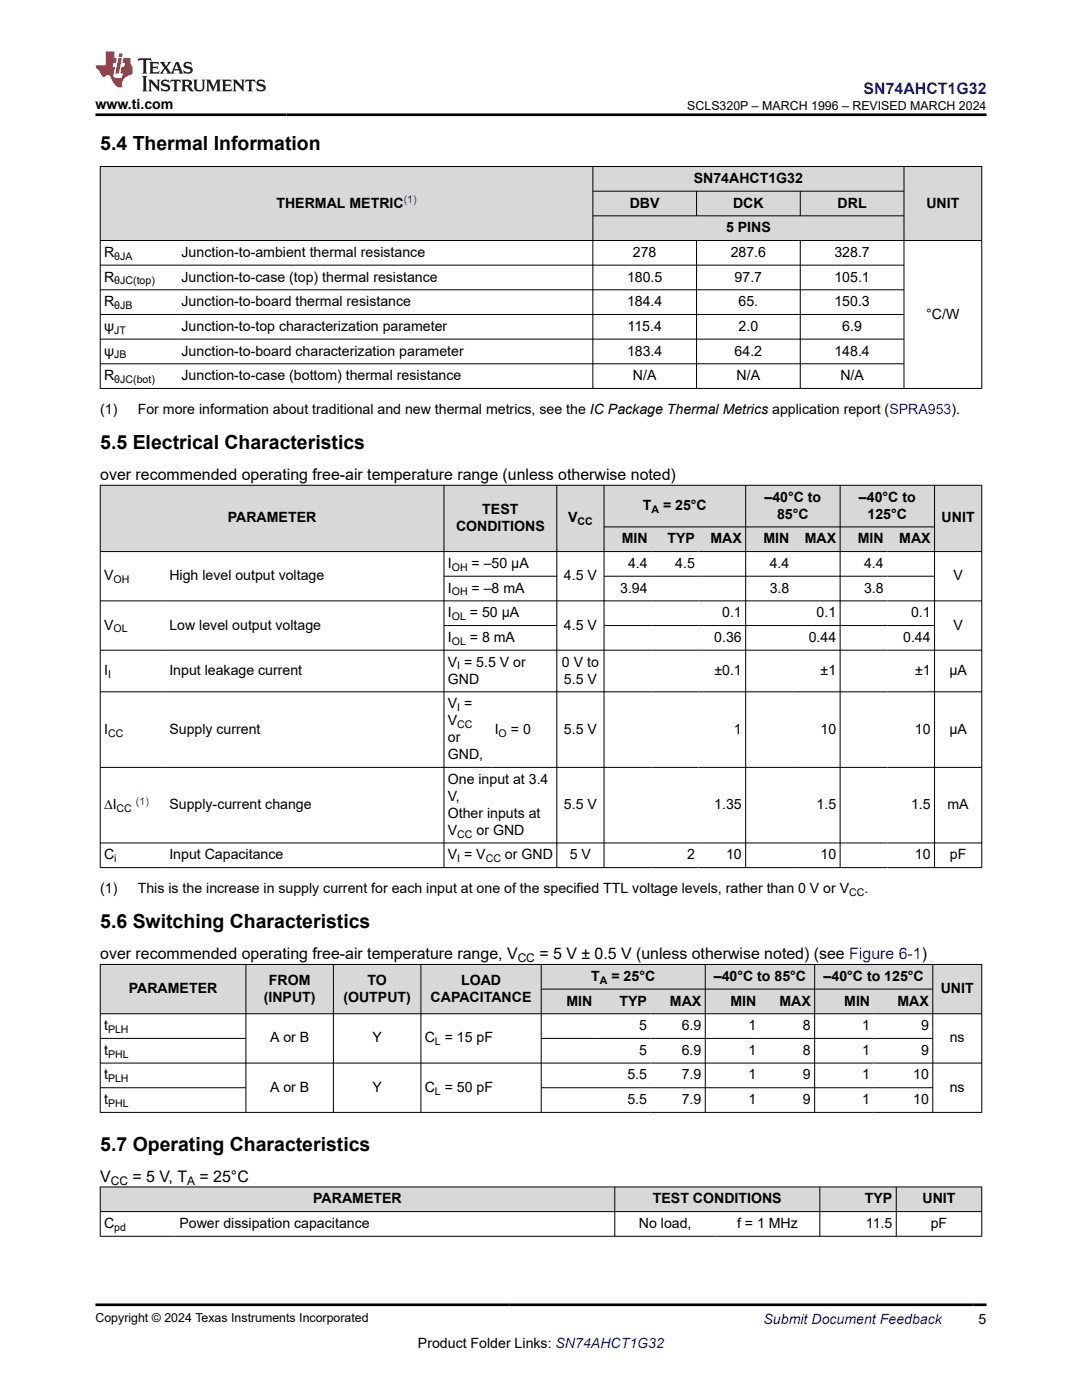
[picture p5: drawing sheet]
<svg xmlns="http://www.w3.org/2000/svg" width="216mm" height="279mm" viewBox="0 0 216 279" stroke-linecap="round" stroke-linejoin="round" font-family="sans-serif">
<defs><g id="words">
<g font-size="3.9">
<text x="20" y="29.9">5.4 Thermal Information</text>
<text x="20" y="89.6">5.5 Electrical Characteristics</text>
<text x="20" y="185.3">5.6 Switching Characteristics</text>
<text x="20" y="229.7">5.7 Operating Characteristics</text>
</g>
<text font-size="3.2" fill="#00f" x="172.3" y="18.7">SN74AHCT1G32</text>
<g font-size="3.2">
<text x="20" y="95.8">over recommended operating free-air temperature range (unless otherwise noted)</text>
<text x="20" y="191.4">over recommended operating free-air temperature range, V</text>
<text x="107.6" y="191.4">= 5 V ± 0.5 V (unless otherwise noted) (see Figure 6-1)</text>
<text x="20" y="235.8">V</text>
<text x="26.4" y="235.8">= 5 V, T</text>
<text x="39.8" y="235.8">= 25°C</text>
</g>
<g font-size="2.8">
<text x="19.1" y="21.8">www.ti.com</text>
<text x="55.2" y="41.4">THERMAL METRIC</text>
<text x="125.7" y="41.4">DBV</text>
<text x="138.4" y="36.5">SN74AHCT1G32</text>
<text x="146.3" y="41.4">DCK</text>
<text x="167.1" y="41.4">DRL</text>
<text x="184.8" y="41.4">UNIT</text>
<text x="144.9" y="46.3">5 PINS</text>
<text x="20.8" y="51.3">R</text>
<text x="36.2" y="51.3">Junction-to-ambient thermal resistance</text>
<text x="126.3" y="51.3">278</text>
<text x="145.8" y="51.3">287.6</text>
<text x="166.5" y="51.3">328.7</text>
<text x="20.8" y="56.2">R</text>
<text x="36.2" y="56.2">Junction-to-case (top) thermal resistance</text>
<text x="125.1" y="56.2">180.5</text>
<text x="146.6" y="56.2">97.7</text>
<text x="166.5" y="56.2">105.1</text>
<text x="20.8" y="61.1">R</text>
<text x="36.2" y="61.1">Junction-to-board thermal resistance</text>
<text x="125.1" y="61.1">184.4</text>
<text x="147.4" y="61.1">65.</text>
<text x="166.5" y="61.1">150.3</text>
<text x="184.8" y="63.6">°C/W</text>
<text x="20.8" y="66">ψ</text>
<text x="20.8" y="71">ψ</text>
<text x="36.2" y="66">Junction-to-top characterization parameter</text>
<text x="36.2" y="71">Junction-to-board characterization parameter</text>
<text x="125.1" y="71">183.4</text>
<text x="125.2" y="66">115.4</text>
<text x="146.6" y="71">64.2</text>
<text x="147.4" y="66">2.0</text>
<text x="166.5" y="71">148.4</text>
<text x="168.1" y="66">6.9</text>
<text x="20.8" y="75.9">R</text>
<text x="36.2" y="75.9">Junction-to-case (bottom) thermal resistance</text>
<text x="126.3" y="75.9">N/A</text>
<text x="147" y="75.9">N/A</text>
<text x="167.7" y="75.9">N/A</text>
<text x="20" y="82.7">(1)</text>
<text x="27.5" y="82.7">For more information about traditional and new thermal metrics, see the IC Package Thermal Metrics application report (SPRA953).</text>
<text x="128.3" y="101.8">T</text>
<text x="132.3" y="101.8">= 25°C</text>
<text x="152.6" y="100.1">–40°C to</text>
<text x="171.4" y="100.1">–40°C to</text>
<text x="45.5" y="104.3">PARAMETER</text>
<text x="91" y="106">CONDITIONS</text>
<text x="96.2" y="102.6">TEST</text>
<text x="113.3" y="104.3">V</text>
<text x="155.1" y="103.5">85°C</text>
<text x="173.1" y="103.5">125°C</text>
<text x="187.9" y="104.3">UNIT</text>
<text x="89.4" y="113.3">I</text>
<text x="94.1" y="113.3">= –50 µA</text>
<text x="124.1" y="108.4">MIN</text>
<text x="125.3" y="113.3">4.4</text>
<text x="133.2" y="108.4">TYP</text>
<text x="134.7" y="113.3">4.5</text>
<text x="141.8" y="108.4">MAX</text>
<text x="152.3" y="108.4">MIN</text>
<text x="153.6" y="113.3">4.4</text>
<text x="160.6" y="108.4">MAX</text>
<text x="171.2" y="108.4">MIN</text>
<text x="172.4" y="113.3">4.4</text>
<text x="179.4" y="108.4">MAX</text>
<text x="20.8" y="115.8">V</text>
<text x="33.8" y="115.8">High level output voltage</text>
<text x="89.4" y="118.3">I</text>
<text x="94.1" y="118.3">= –8 mA</text>
<text x="112.5" y="115.8">4.5 V</text>
<text x="123.8" y="118.3">3.94</text>
<text x="153.6" y="118.3">3.8</text>
<text x="172.4" y="118.3">3.8</text>
<text x="190.2" y="115.8">V</text>
<text x="20.8" y="125.7">V</text>
<text x="33.8" y="125.7">Low level output voltage</text>
<text x="89.4" y="123.2">I</text>
<text x="93.7" y="123.2">= 50 µA</text>
<text x="112.5" y="125.7">4.5 V</text>
<text x="144.1" y="123.2">0.1</text>
<text x="162.9" y="123.2">0.1</text>
<text x="181.8" y="123.2">0.1</text>
<text x="190.2" y="125.7">V</text>
<text x="89.4" y="128.1">I</text>
<text x="93.7" y="128.1">= 8 mA</text>
<text x="142.5" y="128.1">0.36</text>
<text x="161.4" y="128.1">0.44</text>
<text x="180.2" y="128.1">0.44</text>
<text x="20.8" y="134.7">I</text>
<text x="33.8" y="134.7">Input leakage current</text>
<text x="89.4" y="136.4">GND</text>
<text x="89.4" y="133">V = 5.5 V or</text>
<text x="112.1" y="133">0 V to</text>
<text x="112.5" y="136.4">5.5 V</text>
<text x="142.6" y="134.7">±0.1</text>
<text x="163.7" y="134.7">±1</text>
<text x="182.6" y="134.7">±1</text>
<text x="189.4" y="134.7">µA</text>
<text x="89.4" y="141.3">V =</text>
<text x="20.8" y="146.4">I</text>
<text x="33.8" y="146.4">Supply current</text>
<text x="89.4" y="144.7">V</text>
<text x="89.4" y="148.1">or</text>
<text x="98.7" y="146.4">I</text>
<text x="101.9" y="146.4">= 0</text>
<text x="112.5" y="146.4">5.5 V</text>
<text x="146.5" y="146.4">1</text>
<text x="163.7" y="146.4">10</text>
<text x="182.6" y="146.4">10</text>
<text x="189.4" y="146.4">µA</text>
<text x="89.4" y="151.5">GND,</text>
<text x="20.8" y="161.5">∆I</text>
<text x="33.8" y="161.5">Supply-current change</text>
<text x="89.4" y="156.4">One input at 3.4</text>
<text x="89.4" y="159.8">V,</text>
<text x="112.5" y="161.5">5.5 V</text>
<text x="142.5" y="161.5">1.35</text>
<text x="162.9" y="161.5">1.5</text>
<text x="181.8" y="161.5">1.5</text>
<text x="189.1" y="161.5">mA</text>
<text x="89.4" y="163.2">Other inputs at</text>
<text x="89.4" y="166.6">V</text>
<text x="95.1" y="166.6">or GND</text>
<text x="20.8" y="171.5">C</text>
<text x="33.8" y="171.5">Input Capacitance</text>
<text x="89.4" y="171.5">V = V</text>
<text x="100.8" y="171.5">or GND</text>
<text x="113.7" y="171.5">5 V</text>
<text x="137.1" y="171.5">2</text>
<text x="144.9" y="171.5">10</text>
<text x="163.7" y="171.5">10</text>
<text x="182.6" y="171.5">10</text>
<text x="189.5" y="171.5">pF</text>
<text x="20" y="178.3">(1)</text>
<text x="27.5" y="178.3">This is the increase in supply current for each input at one of the specified TTL voltage levels, rather than 0 V or V</text>
<text x="172.5" y="178.3">.</text>
<text x="53.6" y="196.5">FROM</text>
<text x="73.3" y="196.5">TO</text>
<text x="92" y="196.5">LOAD</text>
<text x="118" y="195.7">T</text>
<text x="122" y="195.7">= 25°C</text>
<text x="142.4" y="195.7">–40°C to 85°C</text>
<text x="164.3" y="195.7">–40°C to 125°C</text>
<text x="25.7" y="198.2">PARAMETER</text>
<text x="52.6" y="199.9">(INPUT)</text>
<text x="68.5" y="199.9">(OUTPUT)</text>
<text x="85.9" y="199.9">CAPACITANCE</text>
<text x="113" y="200.7">MIN</text>
<text x="123.6" y="200.7">TYP</text>
<text x="133.7" y="200.7">MAX</text>
<text x="145.8" y="200.7">MIN</text>
<text x="155.5" y="200.7">MAX</text>
<text x="168.5" y="200.7">MIN</text>
<text x="179.1" y="200.7">MAX</text>
<text x="187.7" y="198.2">UNIT</text>
<text x="20.8" y="205.6">t</text>
<text x="53.9" y="208.1">A or B</text>
<text x="74.3" y="208.1">Y</text>
<text x="84.8" y="208.1">C = 15 pF</text>
<text x="127.5" y="205.6">5</text>
<text x="136" y="205.6">6.9</text>
<text x="149.4" y="205.6">1</text>
<text x="160.2" y="205.6">8</text>
<text x="172.1" y="205.6">1</text>
<text x="183.8" y="205.6">9</text>
<text x="189.5" y="208.1">ns</text>
<text x="20.8" y="210.5">t</text>
<text x="20.8" y="215.4">t</text>
<text x="125.2" y="215.4">5.5</text>
<text x="127.5" y="210.5">5</text>
<text x="136" y="210.5">6.9</text>
<text x="136" y="215.4">7.9</text>
<text x="149.4" y="210.5">1</text>
<text x="149.4" y="215.4">1</text>
<text x="160.2" y="210.5">8</text>
<text x="160.2" y="215.4">9</text>
<text x="172.1" y="210.5">1</text>
<text x="172.1" y="215.4">1</text>
<text x="182.2" y="215.4">10</text>
<text x="183.8" y="210.5">9</text>
<text x="20.8" y="220.4">t</text>
<text x="53.9" y="217.9">A or B</text>
<text x="74.3" y="217.9">Y</text>
<text x="84.8" y="217.9">C = 50 pF</text>
<text x="125.2" y="220.4">5.5</text>
<text x="136" y="220.4">7.9</text>
<text x="149.4" y="220.4">1</text>
<text x="160.2" y="220.4">9</text>
<text x="172.1" y="220.4">1</text>
<text x="182.2" y="220.4">10</text>
<text x="189.5" y="217.9">ns</text>
<text x="20.8" y="245.1">C</text>
<text x="35.8" y="245.1">Power dissipation capacitance</text>
<text x="62.5" y="240.2">PARAMETER</text>
<text x="127.5" y="245.1">No load,</text>
<text x="130.3" y="240.2">TEST CONDITIONS</text>
<text x="147.1" y="245.1">f = 1 MHz</text>
<text x="172.6" y="240.2">TYP</text>
<text x="172.8" y="245.1">11.5</text>
<text x="184.1" y="240.2">UNIT</text>
<text x="185.7" y="245.1">pF</text>
<text x="83.4" y="269">Product Folder Links: SN74AHCT1G32</text>
<text x="195.3" y="264.2">5</text>
</g>
<text font-size="2.8" fill="#00f" x="152.4" y="264.2">Submit Document Feedback</text>
<g font-size="2.5">
<text x="137.1" y="21.9">SCLS320P – MARCH 1996 – REVISED MARCH 2024</text>
<text x="19.1" y="263.9">Copyright © 2024 Texas Instruments Incorporated</text>
</g>
<g font-size="2.4">
<text x="103.3" y="192.1">CC</text>
<text x="22.1" y="236.5">CC</text>
<text x="37.4" y="236.5">A</text>
</g>
<g font-size="2.1" fill="#00f">
<text x="80.6" y="40.5">(1)</text>
<text x="27.1" y="160.6">(1)</text>
</g>
<g font-size="2.1">
<text x="22.8" y="51.8">θJA</text>
<text x="22.8" y="56.8">θJC(top)</text>
<text x="22.8" y="61.7">θJB</text>
<text x="22.8" y="66.6">JT</text>
<text x="22.8" y="71.5">JB</text>
<text x="22.8" y="76.4">θJC(bot)</text>
<text x="115.2" y="104.8">CC</text>
<text x="130" y="102.4">A</text>
<text x="90.1" y="113.9">OH</text>
<text x="22.6" y="116.4">OH</text>
<text x="90.1" y="118.8">OH</text>
<text x="90.1" y="123.8">OL</text>
<text x="22.6" y="126.2">OL</text>
<text x="90.1" y="128.7">OL</text>
<text x="21.6" y="135.3">I</text>
<text x="91.2" y="133.6">I</text>
<text x="91.2" y="141.9">I</text>
<text x="21.6" y="147">CC</text>
<text x="91.2" y="145.3">CC</text>
<text x="99.5" y="147">O</text>
<text x="23.3" y="162.1">CC</text>
<text x="91.2" y="167.1">CC</text>
<text x="22.8" y="172.1">i</text>
<text x="91.2" y="172.1">I</text>
<text x="96.9" y="172.1">CC</text>
<text x="169.5" y="178.9">CC</text>
<text x="119.7" y="196.3">A</text>
<text x="21.6" y="206.2">PLH</text>
<text x="86.8" y="208.6">L</text>
<text x="21.6" y="211.1">PHL</text>
<text x="21.6" y="216">PLH</text>
<text x="21.6" y="220.9">PHL</text>
<text x="86.8" y="218.5">L</text>
<text x="22.8" y="245.6">pd</text>
</g>
</g></defs>
<g fill="#d8d8d8">
<path d="M20 33.2h175.9v5h-175.9z" fill-rule="evenodd"/>
<path d="M20.1 33.3h98.1v14.6h-98.1z" fill-rule="evenodd"/>
<path d="M118.4 33.3h61.9v4.8h-61.9z" fill-rule="evenodd"/>
<path d="M180.4 33.3h15.4v14.6h-15.4z" fill-rule="evenodd"/>
<path d="M118.4 38.2h20.5v4.8h-20.5z" fill-rule="evenodd"/>
<path d="M139.1 38.2h20.5v4.8h-20.5z" fill-rule="evenodd"/>
<path d="M159.7 38.2h20.6v4.8h-20.6z" fill-rule="evenodd"/>
<path d="M118.4 43.1h61.9v4.8h-61.9z" fill-rule="evenodd"/>
</g>
<g fill="none" stroke="#000" stroke-width=".2">
<path d="M19.9 33.2h176.1M20 33.2v44.4M118.3 33.2v44.4M118.3 38.2h62.1M139 38.2v4.9M159.7 38.2v4.9M180.4 33.2v44.4M195.9 33.2v44.4M19.9 48h176.1M19.9 52.9h160.5M19.9 57.8h160.5M118.3 43.1h62.1"/>
<path d="M139 48v29.6M159.7 48v29.6M19.9 62.8h160.5M19.9 67.7h160.5M19.9 72.6h160.5M196 77.5h-176.1"/>
</g>
<g fill="#d8d8d8">
<path d="M20 96.8h175.9v8.4h-175.9z" fill-rule="evenodd"/>
<path d="M20.1 96.9h68.4v13.1h-68.4z" fill-rule="evenodd"/>
<path d="M88.7 96.9h22.3v13.1h-22.3z" fill-rule="evenodd"/>
<path d="M111.2 96.9h9.3v13.1h-9.3z" fill-rule="evenodd"/>
<path d="M120.6 96.9h28.1v8.2h-28.1z" fill-rule="evenodd"/>
<path d="M148.9 96.9h18.7v8.2h-18.7z" fill-rule="evenodd"/>
<path d="M167.7 96.9h18.7v8.2h-18.7z" fill-rule="evenodd"/>
<path d="M186.5 96.9h9.3v13.1h-9.3z" fill-rule="evenodd"/>
<path d="M120.6 105.2h9.3v4.8h-9.3z" fill-rule="evenodd"/>
<path d="M129.9 105.2h9.5v4.8h-9.5z" fill-rule="evenodd"/>
<path d="M139.4 105.2h9.3v4.8h-9.3z" fill-rule="evenodd"/>
<path d="M148.9 105.2h9.3v4.8h-9.3z" fill-rule="evenodd"/>
<path d="M158.2 105.2h9.4v4.8h-9.4z" fill-rule="evenodd"/>
<path d="M167.7 105.2h9.4v4.8h-9.4z" fill-rule="evenodd"/>
<path d="M177.1 105.2h9.3v4.8h-9.3z" fill-rule="evenodd"/>
</g>
<g fill="none" stroke="#000" stroke-width=".2">
<path d="M19.9 96.8h176.1M20 96.8v76.4M88.6 96.8v76.4M111.1 96.8v76.4M120.5 96.8v76.4M148.8 96.8v76.4M167.6 96.8v76.4M186.5 96.8v76.4M195.9 96.8v76.4M19.9 110.1h176.1M19.9 119.9h176.1M88.6 115h22.6"/>
<path d="M120.5 105.2h66M120.5 115h66M19.9 129.8h176.1M19.9 138.1h176.1M88.6 124.8h22.6M120.5 124.8h66M19.9 153.1h176.1M19.9 168.2h176.1M19.9 173.2h176.1"/>
</g>
<g fill="#d8d8d8">
<path d="M20 192.5h175.9v4.9h-175.9z" fill-rule="evenodd"/>
<path d="M20.1 192.5h28.9v9.8h-28.9z" fill-rule="evenodd"/>
<path d="M49.1 192.5h17.4v9.8h-17.4z" fill-rule="evenodd"/>
<path d="M66.6 192.5h17.3v9.8h-17.3z" fill-rule="evenodd"/>
<path d="M84 192.5h23.9v9.8h-23.9z" fill-rule="evenodd"/>
<path d="M108.1 192.5h32.6v4.8h-32.6z" fill-rule="evenodd"/>
<path d="M140.8 192.5h21.7v4.8h-21.7z" fill-rule="evenodd"/>
<path d="M162.6 192.5h23.5v4.8h-23.5z" fill-rule="evenodd"/>
<path d="M186.2 192.5h9.6v9.8h-9.6z" fill-rule="evenodd"/>
<path d="M108.1 197.5h10.8v4.8h-10.8z" fill-rule="evenodd"/>
<path d="M118.9 197.5h10.9v4.8h-10.9z" fill-rule="evenodd"/>
<path d="M129.8 197.5h10.9v4.8h-10.9z" fill-rule="evenodd"/>
<path d="M140.8 197.5h10.8v4.8h-10.8z" fill-rule="evenodd"/>
<path d="M151.6 197.5h10.9v4.8h-10.9z" fill-rule="evenodd"/>
<path d="M162.6 197.5h11.7v4.8h-11.7z" fill-rule="evenodd"/>
<path d="M174.3 197.5h11.8v4.8h-11.8z" fill-rule="evenodd"/>
</g>
<g fill="none" stroke="#000" stroke-width=".2">
<path d="M19.9 192.5h176.1M20 192.4v29.7M49.1 192.4v29.7M66.5 192.4v29.7M84 192.4v29.7M108 192.4v29.7M108 197.4h78.2M140.7 192.4v29.7M162.6 192.4v29.7M186.1 192.4v29.7M195.9 192.4v29.7M19.9 202.3h176.1"/>
<path d="M19.9 207.2h29.2M19.9 212.2h176.1M19.9 217.1h29.2M108 207.2h78.2M108 217.1h78.2M196 222h-176.1"/>
</g>
<g fill="#d8d8d8">
<path d="M20 236.9h175.9v4.9h-175.9z" fill-rule="evenodd"/>
<path d="M20.1 236.9h102.5v4.8h-102.5z" fill-rule="evenodd"/>
<path d="M122.7 236.9h40.8v4.8h-40.8z" fill-rule="evenodd"/>
<path d="M163.7 236.9h15.1v4.8h-15.1z" fill-rule="evenodd"/>
<path d="M178.9 236.9h16.9v4.8h-16.9z" fill-rule="evenodd"/>
</g>
<path d="M19.9 236.9h176.1M20 236.8v10M122.7 236.8v10M163.6 236.8v10M178.8 236.8v10M195.9 236.8v10M19.9 241.8h176.1M19.9 246.7h176.1" fill="none" stroke="#000" stroke-width=".2"/>
<path d="M27.7 11.6l-.2 .6 .5-.2h.6v.1v2.2l-.2 .4h1l-.2-.4v-2.2v-.1h.5l.5 .2-.1-.6zM29.8 12.4l.2 .3v1.6l-.2 .4h1.9l.1-.6a1.08 1.08 0 0 1-1.3 .2v-.7h.6l.4 .2v-.7l-.4 .2h-.6v-.5l.2-.2a1 1 0 0 1 1 .3l-.1-.5zM31.8 12.4l1 1.1-1 1.2h.9l-.2-.2 .4-.8 .5 .8-.2 .2h1.6l-.2-.2 .1-.5h1l.1 .5-.1 .2h.9l-.2-.4-.8-1.9h-.5l-1 2.1-.8-1.1 .9-1h-.8l.2 .2-.5 .6-.3-.6 .1-.2zM35.2 12.8l.4 1h-.8zM36.8 12.5a.65 .65 0 0 0-.2 .7 .65 .65 0 0 0 .6 .5l.7 .1 .1 .3a.79 .79 0 0 1-.7 .4 .79 .79 0 0 1-.7-.5l.1 .7 .2-.1a.93 .93 0 0 0 1.1 0 .93 .93 0 0 0 .4-.9 1.46 1.46 0 0 0-1.2-.6l-.1-.3a1.09 1.09 0 0 1 1.2 .2l-.2-.6-.1 .1-.6-.2zM28.4 15.2l.2 .4v2.2l-.2 .4h1l-.2-.4v-2.2l.2-.4zM29.6 15.9l.2 .4v1.5l-.2 .4h.8l-.3-.4v-1.3l1.7 1.8v-2l.2-.4h-.8l.2 .2 .1 1.1-1.2-1.3zM32.3 16a.65 .65 0 0 0-.2 .8 .65 .65 0 0 0 .7 .4l.6 .2 .1 .2a.79 .79 0 0 1-.7 .4 .79 .79 0 0 1-.7-.5l.1 .7 .2-.1a.93 .93 0 0 0 1.1 .1 .93 .93 0 0 0 .4-1 1.46 1.46 0 0 0-1.2-.5l-.1-.4a1.09 1.09 0 0 1 1.2 .2l-.2-.6-.1 .1-.6-.1zM34.1 15.9l-.1 .6a.63 .63 0 0 1 .7-.3l.1 1.6-.3 .4h1l-.2-.4v-1.6a.66 .66 0 0 1 .8 .3l-.1-.6zM36.2 15.9l.2 .4v1.5l-.2 .4h.9l-.2-.2v-.7h.5l.1 .2a.79 .79 0 0 0 1.2 .6l-1-.9a.61 .61 0 0 0 .6-.6 .61 .61 0 0 0-.5-.7zM36.9 16.2h.2a.47 .47 0 0 1 .5 .1 .47 .47 0 0 1 .1 .5l-.2 .1-.6 .1zM38.5 15.9l.2 .2a2.27 2.27 0 0 0 .4 2 1.04 1.04 0 0 0 1.7-.7v-1.3l.2-.2h-.8l.2 .4v1.1a.6 .6 0 0 1-.6 .6 .6 .6 0 0 1-.6-.6v-1.1l.3-.4zM41.1 15.9l.2 .4v1.5l-.2 .4h.7l-.2-.4v-1.4l.9 1.9 .8-1.9v1.4l-.2 .4h1l-.3-.4v-1.5l.3-.4h-.8l-.7 1.5-.7-1.5zM44.3 15.9l.2 .4v1.5l-.2 .4h1.9l.1-.6a1.09 1.09 0 0 1-1.3 .2v-.7h.6l.4 .2v-.6l-.4 .2h-.6v-.6l.2-.1a1.01 1.01 0 0 1 1 .3l-.1-.6zM46.4 15.9l.3 .4v1.5l-.3 .4h.8l-.2-.4v-1.3l1.6 1.8v-2l.2-.4h-.7l.2 .2v1.1l-1.2-1.3zM49 15.9l-.1 .6a.63 .63 0 0 1 .8-.3v1.6l-.3 .4h1l-.2-.4v-1.6a.66 .66 0 0 1 .8 .3l-.1-.6zM51.4 16a.65 .65 0 0 0-.2 .8 .65 .65 0 0 0 .6 .4l.6 .2 .2 .2a.79 .79 0 0 1-.8 .4 .79 .79 0 0 1-.6-.5l.1 .7 .2-.1a.93 .93 0 0 0 1 .1 .93 .93 0 0 0 .5-1 1.46 1.46 0 0 0-1.3-.5l-.1-.4a1.09 1.09 0 0 1 1.3 .2l-.2-.6-.2 .1-.5-.1z" fill="#231f20"/>
<path d="M21.1 10.3v2.7h-2.1l.1 .4 .9 1a.95 .95 0 0 0 .9 .9 .59 .59 0 0 1 .6-.4 .59 .59 0 0 1 .5 .3l.4 .8a1.59 1.59 0 0 0 2.1 1.4 1.61 1.61 0 0 1 1-2.3l1-.3-.1-1.5a1.59 1.59 0 0 1-.4-1.7h-1.4l-.2 .9h.5l-.1 .9h-.5l-.2 .9v.3l.4 .1-.2 .9h-.6a.73 .73 0 0 1-1.1-.7l.3-1.5h-.5l.2-.9h.5l.2-.9h-.5v-1.3zM23.6 11.6l-.6 3.1h.7l.6-3.1zM23.8 10.7l-.1 .6h.7l.1-.6z" fill="#ed1c24"/>
<path d="M19.1 22.9h177.8M19.1 260.4h177.8" fill="none" stroke="#000" stroke-width=".53"/>
<use href="#words"/>
</svg>
